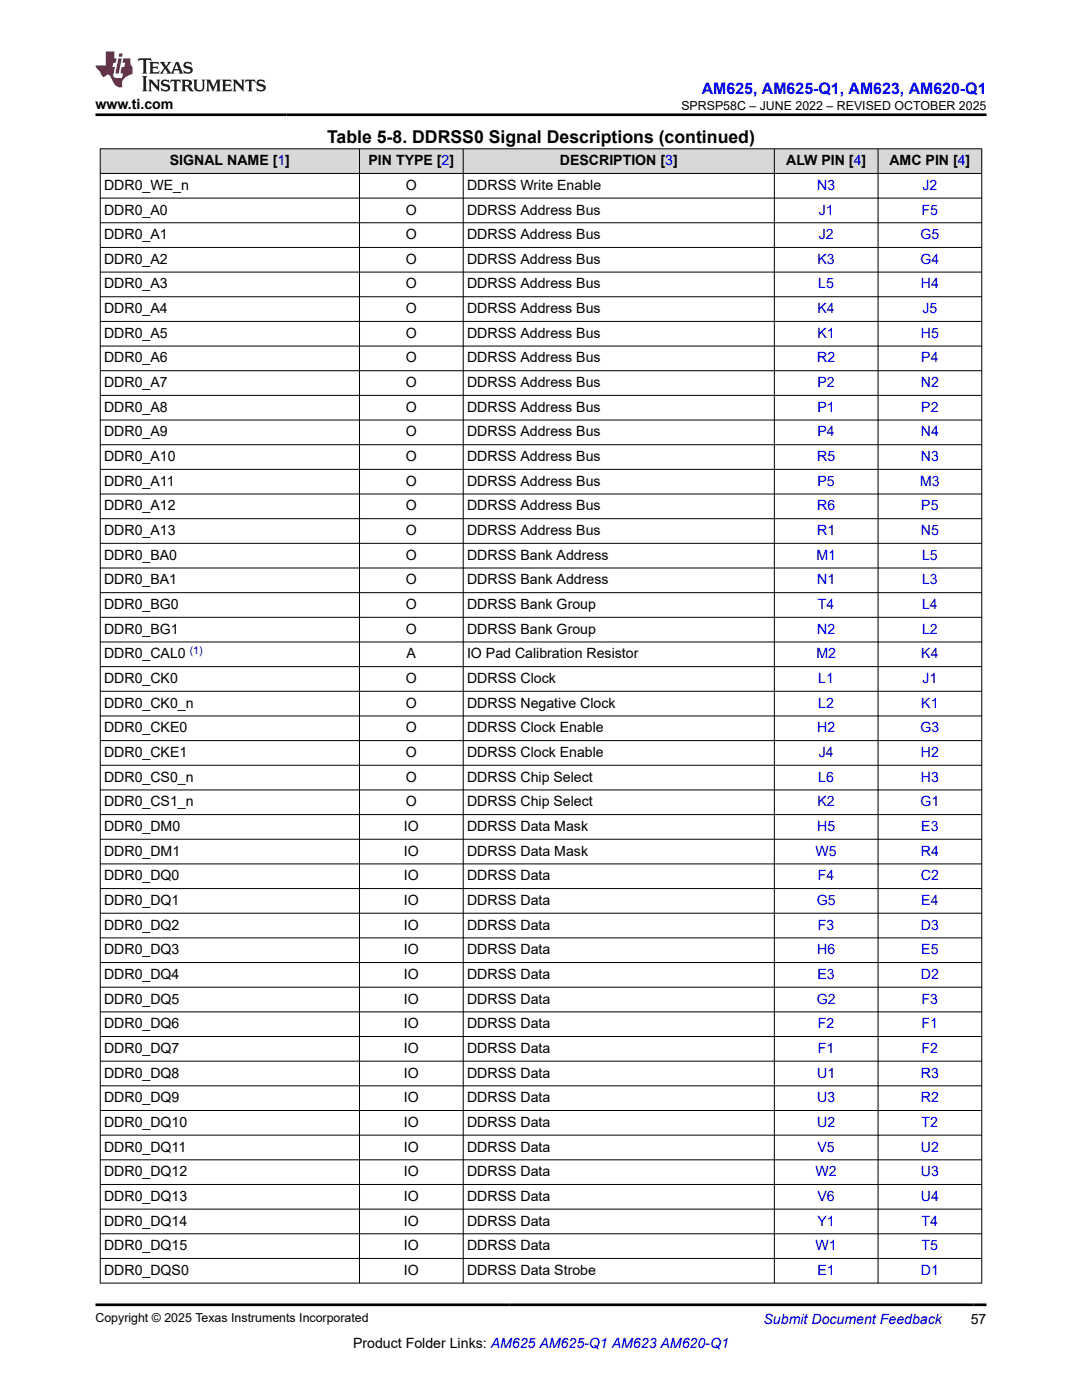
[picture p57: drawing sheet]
<svg xmlns="http://www.w3.org/2000/svg" width="216mm" height="279mm" viewBox="0 0 216 279" stroke-linecap="round" stroke-linejoin="round" font-family="sans-serif">
<defs><g id="words">
<text font-size="3.5" x="65.3" y="28.5">Table 5-8. DDRSS0 Signal Descriptions (continued)</text>
<text font-size="3.2" fill="#00f" x="140" y="18.7">AM625, AM625-Q1, AM623, AM620-Q1</text>
<g font-size="2.8">
<text x="19" y="21.8">www.ti.com</text>
<text x="33.9" y="33">SIGNAL NAME [1]</text>
<text x="73.5" y="33">PIN TYPE [2]</text>
<text x="111.7" y="33">DESCRIPTION [3]</text>
<text x="156.9" y="33">ALW PIN [4]</text>
<text x="177.5" y="33">AMC PIN [4]</text>
<text x="20.8" y="37.9">DDR0_WE_n</text>
<text x="81" y="37.9">O</text>
<text x="93.2" y="37.9">DDRSS Write Enable</text>
<text x="20.8" y="42.8">DDR0_A0</text>
<text x="20.8" y="47.7">DDR0_A1</text>
<text x="81" y="42.8">O</text>
<text x="81" y="47.7">O</text>
<text x="93.2" y="42.8">DDRSS Address Bus</text>
<text x="93.2" y="47.7">DDRSS Address Bus</text>
<text x="20.8" y="52.7">DDR0_A2</text>
<text x="81" y="52.7">O</text>
<text x="93.2" y="52.7">DDRSS Address Bus</text>
<text x="20.8" y="57.6">DDR0_A3</text>
<text x="81" y="57.6">O</text>
<text x="93.2" y="57.6">DDRSS Address Bus</text>
<text x="20.8" y="62.5">DDR0_A4</text>
<text x="81" y="62.5">O</text>
<text x="93.2" y="62.5">DDRSS Address Bus</text>
<text x="20.8" y="67.4">DDR0_A5</text>
<text x="81" y="67.4">O</text>
<text x="93.2" y="67.4">DDRSS Address Bus</text>
<text x="20.8" y="72.3">DDR0_A6</text>
<text x="20.8" y="77.3">DDR0_A7</text>
<text x="81" y="72.3">O</text>
<text x="81" y="77.3">O</text>
<text x="93.2" y="72.3">DDRSS Address Bus</text>
<text x="93.2" y="77.3">DDRSS Address Bus</text>
<text x="20.8" y="82.2">DDR0_A8</text>
<text x="81" y="82.2">O</text>
<text x="93.2" y="82.2">DDRSS Address Bus</text>
<text x="20.8" y="87.1">DDR0_A9</text>
<text x="81" y="87.1">O</text>
<text x="93.2" y="87.1">DDRSS Address Bus</text>
<text x="20.8" y="92">DDR0_A10</text>
<text x="81" y="92">O</text>
<text x="93.2" y="92">DDRSS Address Bus</text>
<text x="20.8" y="96.9">DDR0_A11</text>
<text x="20.8" y="101.9">DDR0_A12</text>
<text x="81" y="96.9">O</text>
<text x="81" y="101.9">O</text>
<text x="93.2" y="96.9">DDRSS Address Bus</text>
<text x="93.2" y="101.9">DDRSS Address Bus</text>
<text x="20.8" y="106.8">DDR0_A13</text>
<text x="81" y="106.8">O</text>
<text x="93.2" y="106.8">DDRSS Address Bus</text>
<text x="20.8" y="111.7">DDR0_BA0</text>
<text x="81" y="111.7">O</text>
<text x="93.2" y="111.7">DDRSS Bank Address</text>
<text x="20.8" y="116.6">DDR0_BA1</text>
<text x="81" y="116.6">O</text>
<text x="93.2" y="116.6">DDRSS Bank Address</text>
<text x="20.8" y="121.6">DDR0_BG0</text>
<text x="81" y="121.6">O</text>
<text x="93.2" y="121.6">DDRSS Bank Group</text>
<text x="20.8" y="126.5">DDR0_BG1</text>
<text x="20.8" y="131.4">DDR0_CAL0</text>
<text x="81" y="126.5">O</text>
<text x="81.1" y="131.4">A</text>
<text x="93.2" y="126.5">DDRSS Bank Group</text>
<text x="93.2" y="131.4">IO Pad Calibration Resistor</text>
<text x="20.8" y="136.3">DDR0_CK0</text>
<text x="81" y="136.3">O</text>
<text x="93.2" y="136.3">DDRSS Clock</text>
<text x="20.8" y="141.2">DDR0_CK0_n</text>
<text x="81" y="141.2">O</text>
<text x="93.2" y="141.2">DDRSS Negative Clock</text>
<text x="20.8" y="146.2">DDR0_CKE0</text>
<text x="81" y="146.2">O</text>
<text x="93.2" y="146.2">DDRSS Clock Enable</text>
<text x="20.8" y="151.1">DDR0_CKE1</text>
<text x="81" y="151.1">O</text>
<text x="93.2" y="151.1">DDRSS Clock Enable</text>
<text x="20.8" y="156">DDR0_CS0_n</text>
<text x="20.8" y="160.9">DDR0_CS1_n</text>
<text x="81" y="156">O</text>
<text x="81" y="160.9">O</text>
<text x="93.2" y="156">DDRSS Chip Select</text>
<text x="93.2" y="160.9">DDRSS Chip Select</text>
<text x="20.8" y="165.8">DDR0_DM0</text>
<text x="80.6" y="165.8">IO</text>
<text x="93.2" y="165.8">DDRSS Data Mask</text>
<text x="20.8" y="170.8">DDR0_DM1</text>
<text x="80.6" y="170.8">IO</text>
<text x="93.2" y="170.8">DDRSS Data Mask</text>
<text x="20.8" y="175.7">DDR0_DQ0</text>
<text x="80.6" y="175.7">IO</text>
<text x="93.2" y="175.7">DDRSS Data</text>
<text x="20.8" y="180.6">DDR0_DQ1</text>
<text x="20.8" y="185.5">DDR0_DQ2</text>
<text x="80.6" y="180.6">IO</text>
<text x="80.6" y="185.5">IO</text>
<text x="93.2" y="180.6">DDRSS Data</text>
<text x="93.2" y="185.5">DDRSS Data</text>
<text x="20.8" y="190.4">DDR0_DQ3</text>
<text x="80.6" y="190.4">IO</text>
<text x="93.2" y="190.4">DDRSS Data</text>
<text x="20.8" y="195.4">DDR0_DQ4</text>
<text x="80.6" y="195.4">IO</text>
<text x="93.2" y="195.4">DDRSS Data</text>
<text x="20.8" y="200.3">DDR0_DQ5</text>
<text x="80.6" y="200.3">IO</text>
<text x="93.2" y="200.3">DDRSS Data</text>
<text x="20.8" y="205.2">DDR0_DQ6</text>
<text x="80.6" y="205.2">IO</text>
<text x="93.2" y="205.2">DDRSS Data</text>
<text x="20.8" y="210.1">DDR0_DQ7</text>
<text x="20.8" y="215.1">DDR0_DQ8</text>
<text x="80.6" y="210.1">IO</text>
<text x="80.6" y="215.1">IO</text>
<text x="93.2" y="210.1">DDRSS Data</text>
<text x="93.2" y="215.1">DDRSS Data</text>
<text x="20.8" y="220">DDR0_DQ9</text>
<text x="80.6" y="220">IO</text>
<text x="93.2" y="220">DDRSS Data</text>
<text x="20.8" y="224.9">DDR0_DQ10</text>
<text x="80.6" y="224.9">IO</text>
<text x="93.2" y="224.9">DDRSS Data</text>
<text x="20.8" y="229.8">DDR0_DQ11</text>
<text x="80.6" y="229.8">IO</text>
<text x="93.2" y="229.8">DDRSS Data</text>
<text x="20.8" y="234.7">DDR0_DQ12</text>
<text x="20.8" y="239.7">DDR0_DQ13</text>
<text x="80.6" y="234.7">IO</text>
<text x="80.6" y="239.7">IO</text>
<text x="93.2" y="234.7">DDRSS Data</text>
<text x="93.2" y="239.7">DDRSS Data</text>
<text x="20.8" y="244.6">DDR0_DQ14</text>
<text x="80.6" y="244.6">IO</text>
<text x="93.2" y="244.6">DDRSS Data</text>
<text x="20.8" y="249.5">DDR0_DQ15</text>
<text x="80.6" y="249.5">IO</text>
<text x="93.2" y="249.5">DDRSS Data</text>
<text x="20.8" y="254.4">DDR0_DQS0</text>
<text x="80.6" y="254.4">IO</text>
<text x="93.2" y="254.4">DDRSS Data Strobe</text>
<text x="70.5" y="269">Product Folder Links: AM625 AM625-Q1 AM623 AM620-Q1</text>
<text x="193.7" y="264.2">57</text>
</g>
<g font-size="2.8" fill="#00f">
<text x="163.1" y="37.9">N3</text>
<text x="184.1" y="37.9">J2</text>
<text x="163.4" y="42.8">J1</text>
<text x="163.4" y="47.7">J2</text>
<text x="183.7" y="47.7">G5</text>
<text x="183.9" y="42.8">F5</text>
<text x="163.1" y="52.7">K3</text>
<text x="183.7" y="52.7">G4</text>
<text x="163.3" y="57.6">L5</text>
<text x="183.7" y="57.6">H4</text>
<text x="163.1" y="62.5">K4</text>
<text x="184.1" y="62.5">J5</text>
<text x="163.1" y="67.4">K1</text>
<text x="183.7" y="67.4">H5</text>
<text x="163.1" y="72.3">R2</text>
<text x="163.1" y="77.3">P2</text>
<text x="183.7" y="77.3">N2</text>
<text x="183.8" y="72.3">P4</text>
<text x="163.1" y="82.2">P1</text>
<text x="183.8" y="82.2">P2</text>
<text x="163.1" y="87.1">P4</text>
<text x="183.7" y="87.1">N4</text>
<text x="163.1" y="92">R5</text>
<text x="183.7" y="92">N3</text>
<text x="163.1" y="101.9">R6</text>
<text x="163.1" y="96.9">P5</text>
<text x="183.6" y="96.9">M3</text>
<text x="183.8" y="101.9">P5</text>
<text x="163.1" y="106.8">R1</text>
<text x="183.7" y="106.8">N5</text>
<text x="162.9" y="111.7">M1</text>
<text x="184" y="111.7">L5</text>
<text x="163.1" y="116.6">N1</text>
<text x="184" y="116.6">L3</text>
<text x="163.2" y="121.6">T4</text>
<text x="184" y="121.6">L4</text>
<text x="162.9" y="131.4">M2</text>
<text x="163.1" y="126.5">N2</text>
<text x="183.8" y="131.4">K4</text>
<text x="184" y="126.5">L2</text>
<text x="163.3" y="136.3">L1</text>
<text x="184.1" y="136.3">J1</text>
<text x="163.3" y="141.2">L2</text>
<text x="183.8" y="141.2">K1</text>
<text x="163.1" y="146.2">H2</text>
<text x="183.7" y="146.2">G3</text>
<text x="163.4" y="151.1">J4</text>
<text x="183.7" y="151.1">H2</text>
<text x="163.1" y="160.9">K2</text>
<text x="163.3" y="156">L6</text>
<text x="183.7" y="160.9">G1</text>
<text x="183.7" y="156">H3</text>
<text x="163.1" y="165.8">H5</text>
<text x="183.8" y="165.8">E3</text>
<text x="162.7" y="170.8">W5</text>
<text x="183.7" y="170.8">R4</text>
<text x="163.2" y="175.7">F4</text>
<text x="183.7" y="175.7">C2</text>
<text x="163" y="180.6">G5</text>
<text x="163.2" y="185.5">F3</text>
<text x="183.7" y="185.5">D3</text>
<text x="183.8" y="180.6">E4</text>
<text x="163.1" y="190.4">H6</text>
<text x="183.8" y="190.4">E5</text>
<text x="163.1" y="195.4">E3</text>
<text x="183.7" y="195.4">D2</text>
<text x="163" y="200.3">G2</text>
<text x="183.9" y="200.3">F3</text>
<text x="163.2" y="205.2">F2</text>
<text x="183.9" y="205.2">F1</text>
<text x="163.1" y="215.1">U1</text>
<text x="163.2" y="210.1">F1</text>
<text x="183.7" y="215.1">R3</text>
<text x="183.9" y="210.1">F2</text>
<text x="163.1" y="220">U3</text>
<text x="183.7" y="220">R2</text>
<text x="163.1" y="224.9">U2</text>
<text x="183.9" y="224.9">T2</text>
<text x="163.1" y="229.8">V5</text>
<text x="183.7" y="229.8">U2</text>
<text x="162.7" y="234.7">W2</text>
<text x="163.1" y="239.7">V6</text>
<text x="183.7" y="234.7">U3</text>
<text x="183.7" y="239.7">U4</text>
<text x="163.1" y="244.6">Y1</text>
<text x="183.9" y="244.6">T4</text>
<text x="162.7" y="249.5">W1</text>
<text x="183.9" y="249.5">T5</text>
<text x="163.1" y="254.4">E1</text>
<text x="183.7" y="254.4">D1</text>
<text x="152.4" y="264.2">Submit Document Feedback</text>
</g>
<g font-size="2.5">
<text x="136" y="21.9">SPRSP58C – JUNE 2022 – REVISED OCTOBER 2025</text>
<text x="19" y="263.9">Copyright © 2025 Texas Instruments Incorporated</text>
</g>
<text font-size="2.1" fill="#00f" x="37.9" y="130.5">(1)</text>
</g></defs>
<g fill="#d8d8d8">
<path d="M20 29.7h175.9v4.9h-175.9z" fill-rule="evenodd"/>
<path d="M20.1 29.8h51.6v4.8h-51.6z" fill-rule="evenodd"/>
<path d="M71.8 29.8h20.6v4.8h-20.6z" fill-rule="evenodd"/>
<path d="M92.5 29.8h61.9v4.8h-61.9z" fill-rule="evenodd"/>
<path d="M154.6 29.8h20.5v4.8h-20.5z" fill-rule="evenodd"/>
<path d="M175.3 29.8h20.5v4.8h-20.5z" fill-rule="evenodd"/>
</g>
<g fill="none" stroke="#000" stroke-width=".2">
<path d="M19.9 29.7h176.1M19.9 34.6h176.1M19.9 39.5h176.1M20 29.6v226.5M71.7 29.6v226.5M92.4 29.6v226.5M154.5 29.6v226.5M175.2 29.6v226.5M195.9 29.6v226.5M19.9 44.5h176.1M19.9 49.4h176.1M19.9 54.3h176.1"/>
<path d="M19.9 59.2h176.1M19.9 64.1h176.1M19.9 69.1h176.1M19.9 74h176.1M19.9 78.9h176.1M19.9 83.8h176.1M19.9 88.8h176.1M19.9 93.7h176.1M19.9 98.6h176.1M19.9 103.5h176.1M19.9 108.4h176.1M19.9 113.4h176.1"/>
<path d="M19.9 118.3h176.1M19.9 123.2h176.1M19.9 128.1h176.1M19.9 133h176.1M19.9 138h176.1M19.9 142.9h176.1M19.9 147.8h176.1M19.9 152.7h176.1M19.9 157.6h176.1M19.9 162.6h176.1M19.9 167.5h176.1M19.9 172.4h176.1"/>
<path d="M19.9 177.3h176.1M19.9 182.3h176.1M19.9 187.2h176.1M19.9 192.1h176.1M19.9 197h176.1M19.9 201.9h176.1M19.9 206.9h176.1M19.9 211.8h176.1M19.9 216.7h176.1M19.9 221.6h176.1M19.9 226.5h176.1M19.9 231.5h176.1"/>
<path d="M19.9 236.4h176.1M19.9 241.3h176.1M19.9 246.2h176.1M19.9 251.2h176.1M19.9 256.1h176.1"/>
</g>
<path d="M27.7 11.6l-.2 .6 .5-.2h.6v.1v2.2l-.2 .4h1l-.2-.4v-2.2v-.1h.5l.5 .2-.1-.6zM29.8 12.4l.2 .3v1.6l-.2 .4h1.9l.1-.6a1.08 1.08 0 0 1-1.3 .2v-.7h.6l.4 .2v-.7l-.4 .2h-.6v-.5l.2-.2a1 1 0 0 1 1 .3l-.1-.5zM31.8 12.4l1 1.1-1 1.2h.9l-.2-.2 .4-.8 .5 .8-.2 .2h1.6l-.2-.2 .1-.5h1l.1 .5-.1 .2h.9l-.2-.4-.8-1.9h-.5l-1 2.1-.8-1.1 .9-1h-.8l.2 .2-.5 .6-.3-.6 .1-.2zM35.2 12.8l.4 1h-.8zM36.8 12.5a.65 .65 0 0 0-.2 .7 .65 .65 0 0 0 .6 .5l.7 .1 .1 .3a.79 .79 0 0 1-.7 .4 .79 .79 0 0 1-.7-.5l.1 .7 .2-.1a.93 .93 0 0 0 1.1 0 .93 .93 0 0 0 .4-.9 1.46 1.46 0 0 0-1.2-.6l-.1-.3a1.09 1.09 0 0 1 1.2 .2l-.2-.6-.1 .1-.6-.2zM28.4 15.2l.2 .4v2.2l-.2 .4h1l-.2-.4v-2.2l.2-.4zM29.6 15.9l.2 .4v1.5l-.2 .4h.8l-.3-.4v-1.3l1.7 1.8v-2l.2-.4h-.8l.2 .2 .1 1.1-1.2-1.3zM32.3 16a.65 .65 0 0 0-.2 .8 .65 .65 0 0 0 .7 .4l.6 .2 .1 .2a.79 .79 0 0 1-.7 .4 .79 .79 0 0 1-.7-.5l.1 .7 .2-.1a.93 .93 0 0 0 1.1 .1 .93 .93 0 0 0 .4-1 1.46 1.46 0 0 0-1.2-.5l-.1-.4a1.09 1.09 0 0 1 1.2 .2l-.2-.6-.1 .1-.6-.1zM34.1 15.9l-.1 .6a.63 .63 0 0 1 .7-.3l.1 1.6-.3 .4h1l-.2-.4v-1.6a.66 .66 0 0 1 .8 .3l-.1-.6zM36.2 15.9l.2 .4v1.5l-.2 .4h.9l-.2-.2v-.7h.5l.1 .2a.79 .79 0 0 0 1.2 .6l-1-.9a.61 .61 0 0 0 .6-.6 .61 .61 0 0 0-.5-.7zM36.9 16.2h.2a.47 .47 0 0 1 .5 .1 .47 .47 0 0 1 .1 .5l-.2 .1-.6 .1zM38.5 15.9l.2 .2a2.27 2.27 0 0 0 .4 2 1.04 1.04 0 0 0 1.7-.7v-1.3l.2-.2h-.8l.2 .4v1.1a.6 .6 0 0 1-.6 .6 .6 .6 0 0 1-.6-.6v-1.1l.3-.4zM41.1 15.9l.2 .4v1.5l-.2 .4h.7l-.2-.4v-1.4l.9 1.9 .8-1.9v1.4l-.2 .4h1l-.3-.4v-1.5l.3-.4h-.8l-.7 1.5-.7-1.5zM44.3 15.9l.2 .4v1.5l-.2 .4h1.9l.1-.6a1.09 1.09 0 0 1-1.3 .2v-.7h.6l.4 .2v-.6l-.4 .2h-.6v-.6l.2-.1a1.01 1.01 0 0 1 1 .3l-.1-.6zM46.4 15.9l.3 .4v1.5l-.3 .4h.8l-.2-.4v-1.3l1.6 1.8v-2l.2-.4h-.7l.2 .2v1.1l-1.2-1.3zM49 15.9l-.1 .6a.63 .63 0 0 1 .8-.3v1.6l-.3 .4h1l-.2-.4v-1.6a.66 .66 0 0 1 .8 .3l-.1-.6zM51.4 16a.65 .65 0 0 0-.2 .8 .65 .65 0 0 0 .6 .4l.6 .2 .2 .2a.79 .79 0 0 1-.8 .4 .79 .79 0 0 1-.6-.5l.1 .7 .2-.1a.93 .93 0 0 0 1 .1 .93 .93 0 0 0 .5-1 1.46 1.46 0 0 0-1.3-.5l-.1-.4a1.09 1.09 0 0 1 1.3 .2l-.2-.6-.2 .1-.5-.1z" fill="#231f20"/>
<path d="M21.1 10.3v2.7h-2.1l.1 .4 .9 1a.95 .95 0 0 0 .9 .9 .59 .59 0 0 1 .6-.4 .59 .59 0 0 1 .5 .3l.4 .8a1.59 1.59 0 0 0 2.1 1.4 1.61 1.61 0 0 1 1-2.3l1-.3-.1-1.5a1.59 1.59 0 0 1-.4-1.7h-1.4l-.2 .9h.5l-.1 .9h-.5l-.2 .9v.3l.4 .1-.2 .9h-.6a.73 .73 0 0 1-1.1-.7l.3-1.5h-.5l.2-.9h.5l.2-.9h-.5v-1.3zM23.6 11.6l-.6 3.1h.7l.6-3.1zM23.8 10.7l-.1 .6h.7l.1-.6z" fill="#ed1c24"/>
<path d="M19 22.9h177.8M19 260.4h177.8" fill="none" stroke="#000" stroke-width=".53"/>
<use href="#words"/>
</svg>
